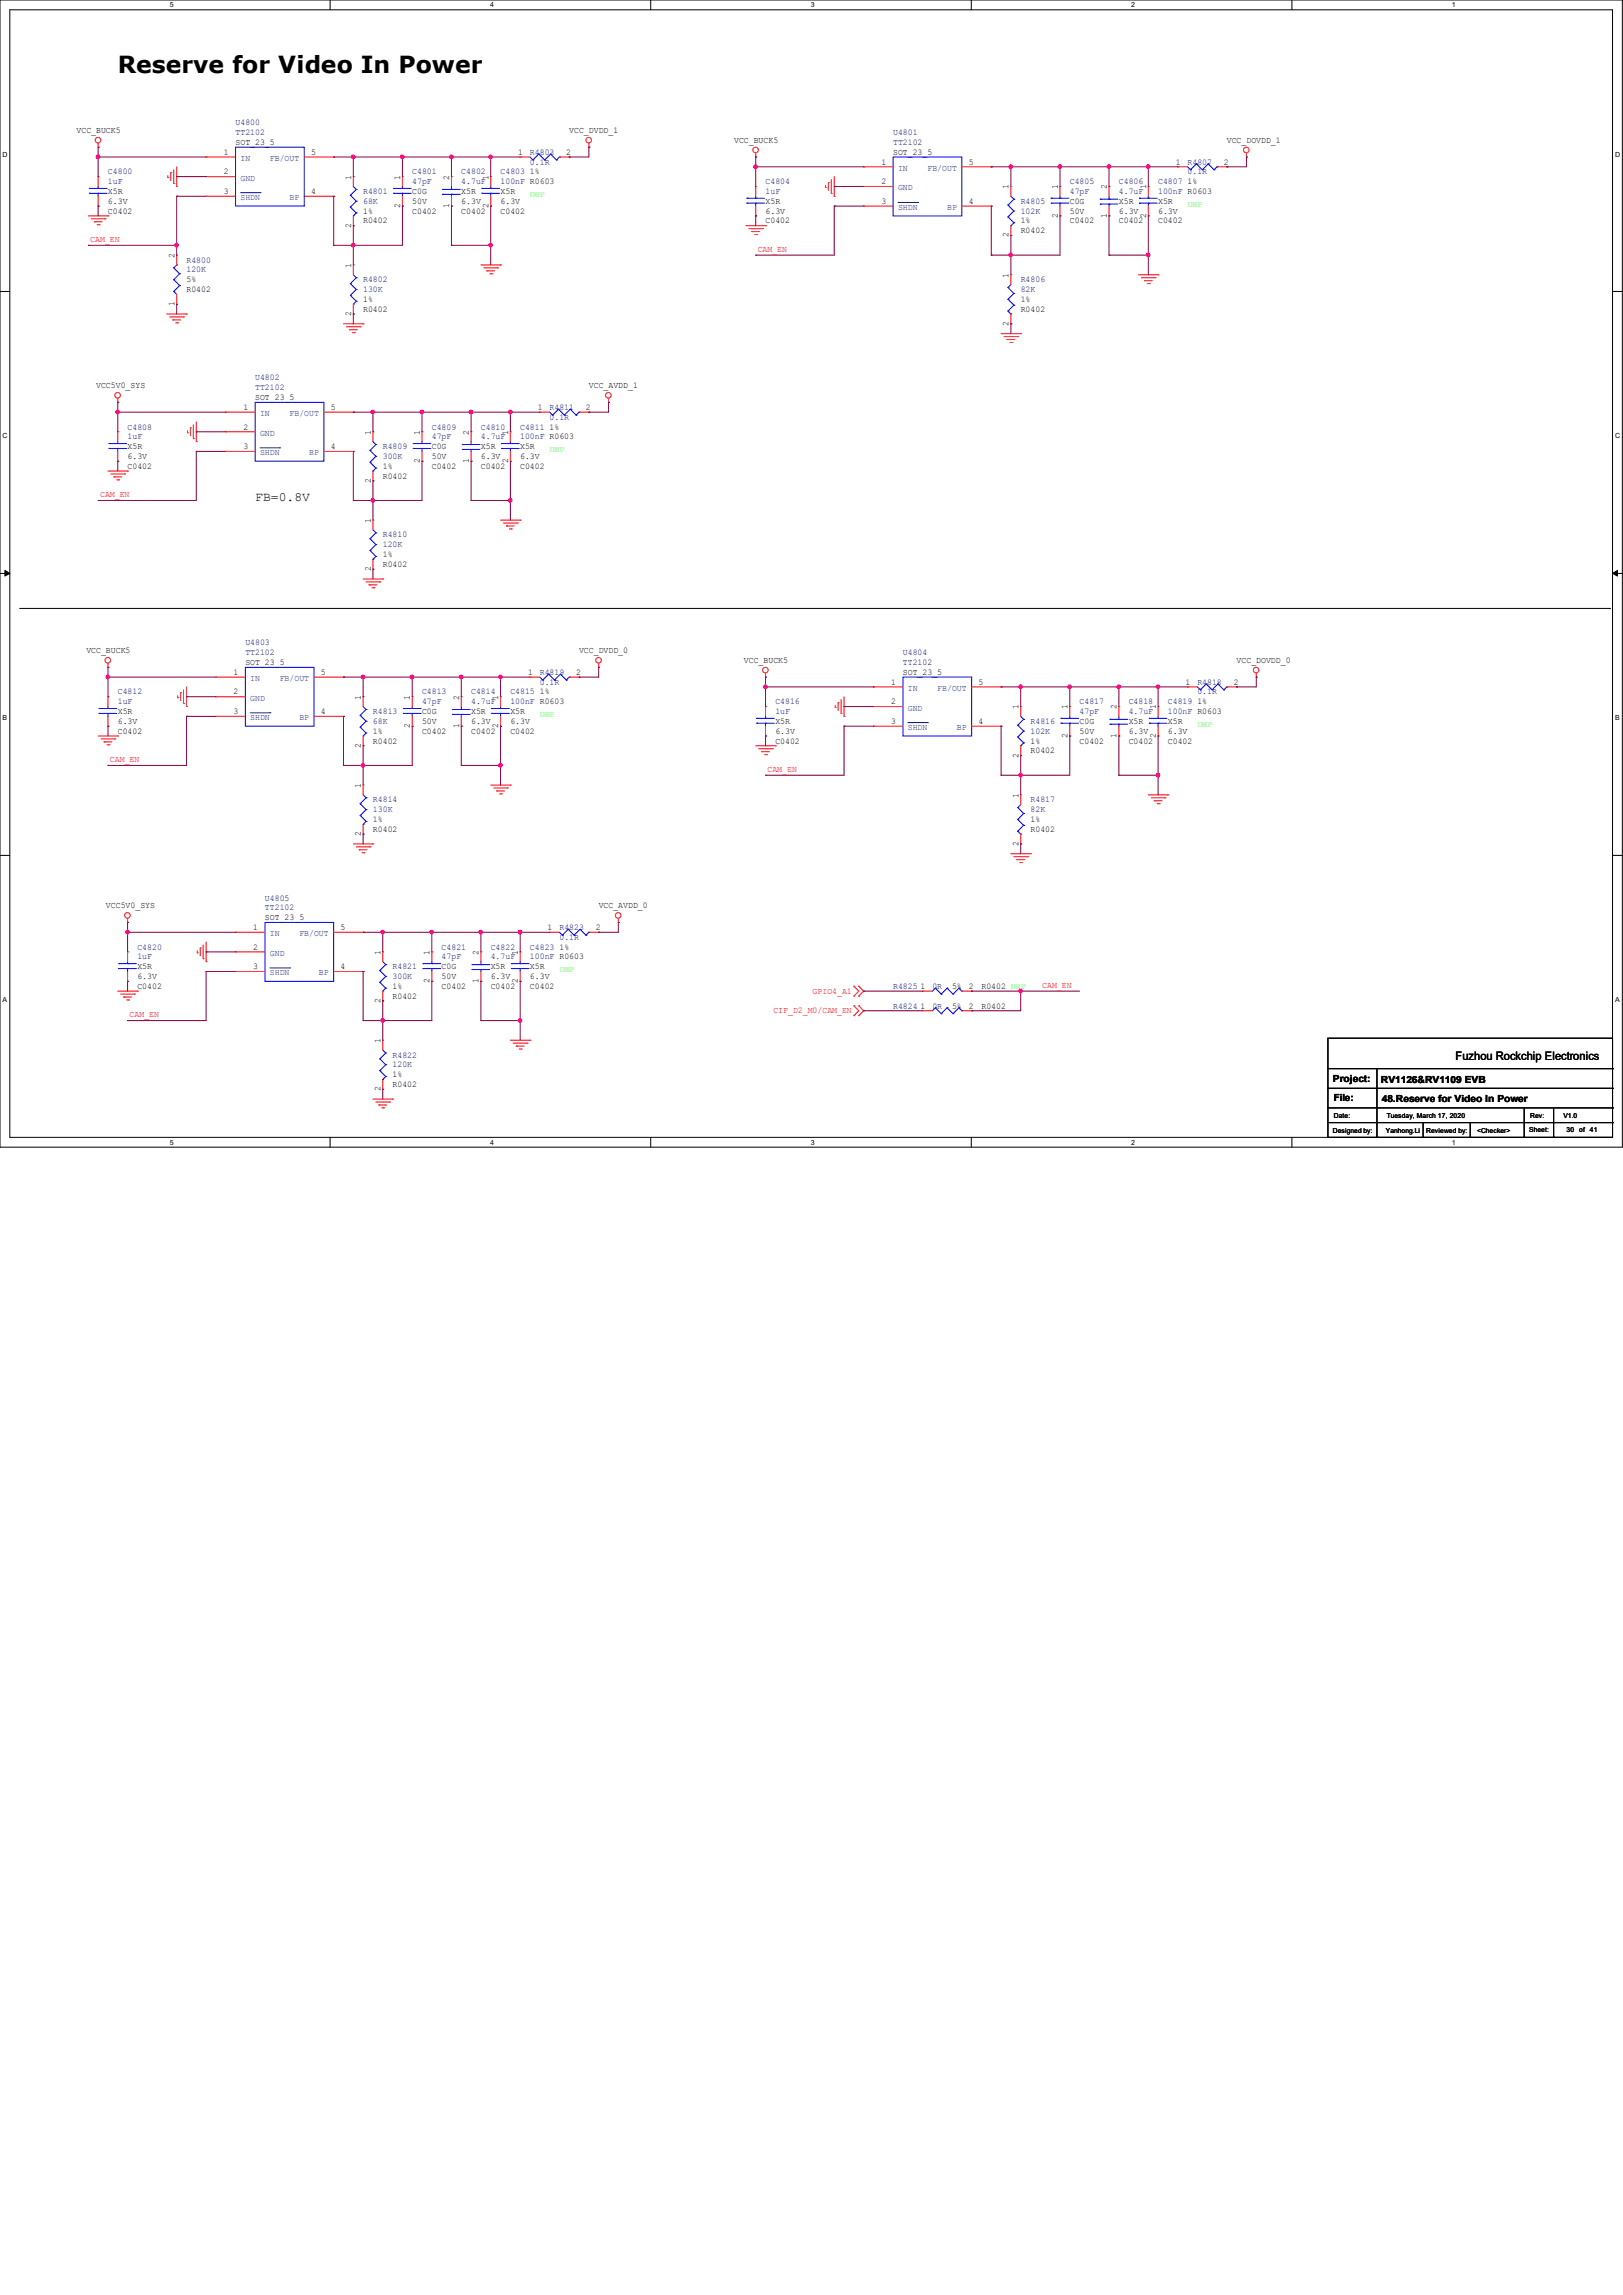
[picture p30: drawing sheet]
<svg xmlns="http://www.w3.org/2000/svg" width="210mm" height="297mm" viewBox="0 0 210 297" stroke-linecap="round" stroke-linejoin="round" font-family="sans-serif">
<defs><g id="words">
<text font-size="3" x="15.2" y="9.4">Reserve for Video In Power</text>
<text font-size="1.7" x="33" y="64.8">FB=0.8V</text>
<text font-size="1.5" x="188.3" y="137.2">Fuzhou Rockchip Electronics</text>
<g font-size="1.3">
<text x="172.5" y="140">Project:</text>
<text x="172.6" y="142.5">File:</text>
<text x="178.7" y="140.1">RV1126&amp;RV1109 EVB</text>
<text x="178.8" y="142.7">48.Reserve for Video In Power</text>
</g>
<g font-size="1.1">
<text x="9.9" y="17.2">VCC_BUCK5</text>
<text x="73.7" y="17.2">VCC_DVDD_1</text>
<text x="29" y="20">1</text>
<text x="29" y="22.6">2</text>
<text x="30.5" y="18.8">SOT_23_5</text>
<text x="40.3" y="20">5</text>
<text x="45.4" y="23.2" transform="rotate(-90 45.4 23.2)">1</text>
<text x="51.8" y="23.2" transform="rotate(-90 51.8 23.2)">1</text>
<text x="58.1" y="23.2" transform="rotate(-90 58.1 23.2)">2</text>
<text x="63.2" y="23.2" transform="rotate(-90 63.2 23.2)">1</text>
<text x="67.1" y="20">1</text>
<text x="68.6" y="22.6">1%</text>
<text x="73.3" y="20">2</text>
<text x="95" y="18.5">VCC_BUCK5</text>
<text x="114" y="21.3">1</text>
<text x="114" y="23.8">2</text>
<text x="115.6" y="20">SOT_23_5</text>
<text x="125.3" y="21.3">5</text>
<text x="152.1" y="21.3">1</text>
<text x="153.7" y="23.8">1%</text>
<text x="158.4" y="21.3">2</text>
<text x="158.7" y="18.5">VCC_DOVDD_1</text>
<text x="14" y="27.6">C0402</text>
<text x="14" y="26.4">6.3V</text>
<text x="14" y="25.1">X5R</text>
<text x="29" y="25.1">3</text>
<text x="40.3" y="25.1">4</text>
<text x="45.4" y="29.5" transform="rotate(-90 45.4 29.5)">2</text>
<text x="47" y="28.9">R0402</text>
<text x="47" y="27.6">1%</text>
<text x="51.8" y="26.9" transform="rotate(-90 51.8 26.9)">2</text>
<text x="53.3" y="27.6">C0402</text>
<text x="53.3" y="25.1">C0G</text>
<text x="53.3" y="26.4">50V</text>
<text x="58.1" y="26.9" transform="rotate(-90 58.1 26.9)">1</text>
<text x="59.7" y="27.6">C0402</text>
<text x="59.7" y="25.1">X5R</text>
<text x="59.7" y="26.4">6.3V</text>
<text x="63.2" y="26.9" transform="rotate(-90 63.2 26.9)">2</text>
<text x="64.8" y="27.6">C0402</text>
<text x="64.8" y="25.1">X5R</text>
<text x="64.8" y="26.4">6.3V</text>
<text x="99.1" y="28.9">C0402</text>
<text x="99.1" y="27.6">6.3V</text>
<text x="99.1" y="26.4">X5R</text>
<text x="114" y="26.4">3</text>
<text x="125.3" y="26.4">4</text>
<text x="130.5" y="24.5" transform="rotate(-90 130.5 24.5)">1</text>
<text x="132.1" y="28.9">1%</text>
<text x="136.9" y="28.2" transform="rotate(-90 136.9 28.2)">2</text>
<text x="136.9" y="24.5" transform="rotate(-90 136.9 24.5)">1</text>
<text x="138.4" y="28.9">C0402</text>
<text x="138.4" y="26.4">C0G</text>
<text x="138.4" y="27.6">50V</text>
<text x="143.2" y="28.2" transform="rotate(-90 143.2 28.2)">1</text>
<text x="143.2" y="24.5" transform="rotate(-90 143.2 24.5)">2</text>
<text x="144.8" y="28.9">C0402</text>
<text x="144.8" y="26.4">X5R</text>
<text x="144.8" y="27.6">6.3V</text>
<text x="148.3" y="28.2" transform="rotate(-90 148.3 28.2)">2</text>
<text x="148.3" y="24.5" transform="rotate(-90 148.3 24.5)">1</text>
<text x="149.9" y="28.9">C0402</text>
<text x="149.9" y="26.4">X5R</text>
<text x="149.9" y="27.6">6.3V</text>
<text x="22.6" y="33.4" transform="rotate(-90 22.6 33.4)">2</text>
<text x="45.4" y="34.7" transform="rotate(-90 45.4 34.7)">1</text>
<text x="130.5" y="35.9" transform="rotate(-90 130.5 35.9)">1</text>
<text x="130.5" y="30.7" transform="rotate(-90 130.5 30.7)">2</text>
<text x="132.1" y="30.2">R0402</text>
<text x="22.6" y="39.6" transform="rotate(-90 22.6 39.6)">1</text>
<text x="24.1" y="37.8">R0402</text>
<text x="24.1" y="36.5">5%</text>
<text x="45.4" y="40.9" transform="rotate(-90 45.4 40.9)">2</text>
<text x="47" y="40.3">R0402</text>
<text x="47" y="39.1">1%</text>
<text x="132.1" y="40.3">R0402</text>
<text x="132.1" y="39.1">1%</text>
<text x="130.5" y="42.2" transform="rotate(-90 130.5 42.2)">2</text>
<text x="12.4" y="50.3">VCC5V0_SYS</text>
<text x="31.5" y="53">1</text>
<text x="33" y="51.8">SOT_23_5</text>
<text x="42.8" y="53">5</text>
<text x="69.6" y="53">1</text>
<text x="75.8" y="53">2</text>
<text x="76.2" y="50.3">VCC_AVDD_1</text>
<text x="16.5" y="59.4">6.3V</text>
<text x="16.5" y="58.1">X5R</text>
<text x="31.5" y="55.6">2</text>
<text x="31.5" y="58.1">3</text>
<text x="42.8" y="58.1">4</text>
<text x="48" y="56.3" transform="rotate(-90 48 56.3)">1</text>
<text x="54.3" y="59.9" transform="rotate(-90 54.3 59.9)">2</text>
<text x="54.3" y="56.3" transform="rotate(-90 54.3 56.3)">1</text>
<text x="55.9" y="58.1">C0G</text>
<text x="55.9" y="59.4">50V</text>
<text x="60.7" y="59.9" transform="rotate(-90 60.7 59.9)">1</text>
<text x="60.7" y="56.3" transform="rotate(-90 60.7 56.3)">2</text>
<text x="62.2" y="58.1">X5R</text>
<text x="62.2" y="59.4">6.3V</text>
<text x="65.7" y="59.9" transform="rotate(-90 65.7 59.9)">2</text>
<text x="65.7" y="56.3" transform="rotate(-90 65.7 56.3)">1</text>
<text x="67.3" y="58.1">X5R</text>
<text x="67.3" y="59.4">6.3V</text>
<text x="71.1" y="55.6">1%</text>
<text x="16.5" y="60.7">C0402</text>
<text x="48" y="62.5" transform="rotate(-90 48 62.5)">2</text>
<text x="49.5" y="61.9">R0402</text>
<text x="49.5" y="60.7">1%</text>
<text x="55.9" y="60.7">C0402</text>
<text x="62.2" y="60.7">C0402</text>
<text x="67.3" y="60.7">C0402</text>
<text x="48" y="67.7" transform="rotate(-90 48 67.7)">1</text>
<text x="48" y="73.9" transform="rotate(-90 48 73.9)">2</text>
<text x="49.5" y="73.4">R0402</text>
<text x="49.5" y="72.1">1%</text>
<text x="11.2" y="84.5">VCC_BUCK5</text>
<text x="30.2" y="87.3">1</text>
<text x="30.2" y="89.9">2</text>
<text x="31.7" y="86.1">SOT_23_5</text>
<text x="41.5" y="87.3">5</text>
<text x="68.3" y="87.3">1</text>
<text x="69.8" y="89.9">1%</text>
<text x="74.5" y="87.3">2</text>
<text x="74.9" y="84.5">VCC_DVDD_0</text>
<text x="96.3" y="85.8">VCC_BUCK5</text>
<text x="115.3" y="88.6">1</text>
<text x="116.8" y="87.3">SOT_23_5</text>
<text x="126.6" y="88.6">5</text>
<text x="153.4" y="88.6">1</text>
<text x="159.6" y="88.6">2</text>
<text x="160" y="85.8">VCC_DOVDD_0</text>
<text x="15.2" y="95">C0402</text>
<text x="15.2" y="93.7">6.3V</text>
<text x="15.2" y="92.4">X5R</text>
<text x="30.2" y="92.4">3</text>
<text x="41.5" y="92.4">4</text>
<text x="46.7" y="90.6" transform="rotate(-90 46.7 90.6)">1</text>
<text x="48.3" y="95">1%</text>
<text x="53" y="94.2" transform="rotate(-90 53 94.2)">2</text>
<text x="53" y="90.6" transform="rotate(-90 53 90.6)">1</text>
<text x="54.6" y="95">C0402</text>
<text x="54.6" y="92.4">C0G</text>
<text x="54.6" y="93.7">50V</text>
<text x="59.4" y="94.2" transform="rotate(-90 59.4 94.2)">1</text>
<text x="59.4" y="90.6" transform="rotate(-90 59.4 90.6)">2</text>
<text x="61" y="95">C0402</text>
<text x="61" y="92.4">X5R</text>
<text x="61" y="93.7">6.3V</text>
<text x="64.5" y="94.2" transform="rotate(-90 64.5 94.2)">2</text>
<text x="64.5" y="90.6" transform="rotate(-90 64.5 90.6)">1</text>
<text x="66" y="95">C0402</text>
<text x="66" y="92.4">X5R</text>
<text x="66" y="93.7">6.3V</text>
<text x="100.3" y="95">6.3V</text>
<text x="100.3" y="93.7">X5R</text>
<text x="115.3" y="91.1">2</text>
<text x="115.3" y="93.7">3</text>
<text x="126.6" y="93.7">4</text>
<text x="131.8" y="91.8" transform="rotate(-90 131.8 91.8)">1</text>
<text x="138.1" y="95.5" transform="rotate(-90 138.1 95.5)">2</text>
<text x="138.1" y="91.8" transform="rotate(-90 138.1 91.8)">1</text>
<text x="139.7" y="93.7">C0G</text>
<text x="139.7" y="95">50V</text>
<text x="144.5" y="95.5" transform="rotate(-90 144.5 95.5)">1</text>
<text x="144.5" y="91.8" transform="rotate(-90 144.5 91.8)">2</text>
<text x="146" y="93.7">X5R</text>
<text x="146" y="95">6.3V</text>
<text x="149.6" y="95.5" transform="rotate(-90 149.6 95.5)">2</text>
<text x="149.6" y="91.8" transform="rotate(-90 149.6 91.8)">1</text>
<text x="151.1" y="93.7">X5R</text>
<text x="151.1" y="95">6.3V</text>
<text x="154.9" y="91.1">1%</text>
<text x="46.7" y="102" transform="rotate(-90 46.7 102)">1</text>
<text x="46.7" y="96.8" transform="rotate(-90 46.7 96.8)">2</text>
<text x="48.3" y="96.2">R0402</text>
<text x="100.3" y="96.2">C0402</text>
<text x="131.8" y="98" transform="rotate(-90 131.8 98)">2</text>
<text x="133.3" y="97.5">R0402</text>
<text x="133.3" y="96.2">1%</text>
<text x="139.7" y="96.2">C0402</text>
<text x="146" y="96.2">C0402</text>
<text x="151.1" y="96.2">C0402</text>
<text x="48.3" y="107.7">R0402</text>
<text x="48.3" y="106.4">1%</text>
<text x="131.8" y="103.3" transform="rotate(-90 131.8 103.3)">1</text>
<text x="133.3" y="107.7">R0402</text>
<text x="133.3" y="106.4">1%</text>
<text x="46.7" y="108.2" transform="rotate(-90 46.7 108.2)">2</text>
<text x="131.8" y="109.5" transform="rotate(-90 131.8 109.5)">2</text>
<text x="13.7" y="117.6">VCC5V0_SYS</text>
<text x="34.3" y="119.1">SOT_23_5</text>
<text x="77.5" y="117.6">VCC_AVDD_0</text>
<text x="17.8" y="125.4">X5R</text>
<text x="32.8" y="120.4">1</text>
<text x="32.8" y="122.9">2</text>
<text x="32.8" y="125.4">3</text>
<text x="44.1" y="125.4">4</text>
<text x="44.1" y="120.4">5</text>
<text x="49.2" y="123.6" transform="rotate(-90 49.2 123.6)">1</text>
<text x="55.6" y="123.6" transform="rotate(-90 55.6 123.6)">1</text>
<text x="57.1" y="125.4">C0G</text>
<text x="61.9" y="123.6" transform="rotate(-90 61.9 123.6)">2</text>
<text x="63.5" y="125.4">X5R</text>
<text x="67" y="123.6" transform="rotate(-90 67 123.6)">1</text>
<text x="68.6" y="125.4">X5R</text>
<text x="70.9" y="120.4">1</text>
<text x="72.4" y="122.9">1%</text>
<text x="77.1" y="120.4">2</text>
<text x="17.8" y="128">C0402</text>
<text x="17.8" y="126.7">6.3V</text>
<text x="49.2" y="129.8" transform="rotate(-90 49.2 129.8)">2</text>
<text x="50.8" y="129.2">R0402</text>
<text x="50.8" y="128">1%</text>
<text x="55.6" y="127.3" transform="rotate(-90 55.6 127.3)">2</text>
<text x="57.1" y="128">C0402</text>
<text x="57.1" y="126.7">50V</text>
<text x="61.9" y="127.3" transform="rotate(-90 61.9 127.3)">1</text>
<text x="63.5" y="128">C0402</text>
<text x="63.5" y="126.7">6.3V</text>
<text x="67" y="127.3" transform="rotate(-90 67 127.3)">2</text>
<text x="68.6" y="128">C0402</text>
<text x="68.6" y="126.7">6.3V</text>
<text x="119.1" y="130.5">1</text>
<text x="119.1" y="128">1</text>
<text x="123.2" y="130.5">5%</text>
<text x="123.2" y="128">5%</text>
<text x="125.3" y="130.5">2</text>
<text x="125.3" y="128">2</text>
<text x="127" y="130.5">R0402</text>
<text x="127" y="128">R0402 DNP</text>
<text x="49.2" y="135" transform="rotate(-90 49.2 135)">1</text>
<text x="49.2" y="141.2" transform="rotate(-90 49.2 141.2)">2</text>
<text x="50.8" y="140.7">R0402</text>
<text x="50.8" y="139.4">1%</text>
</g>
<g font-size="1.1" fill="#000080">
<text x="30.5" y="16.2">U4800</text>
<text x="30.5" y="17.5">TT2102</text>
<text x="115.6" y="17.5">U4801</text>
<text x="14" y="22.6">C4800</text>
<text x="14" y="23.8">1uF</text>
<text x="53.3" y="22.6">C4801</text>
<text x="53.3" y="23.8">47pF</text>
<text x="59.7" y="22.6">C4802</text>
<text x="59.7" y="23.8">4.7uF</text>
<text x="64.8" y="22.6">C4803</text>
<text x="64.8" y="23.8">100nF R0603</text>
<text x="68.6" y="20">R4803</text>
<text x="68.6" y="21.3">0.1R</text>
<text x="99.1" y="23.8">C4804</text>
<text x="115.6" y="18.8">TT2102</text>
<text x="138.4" y="23.8">C4805</text>
<text x="144.8" y="23.8">C4806</text>
<text x="149.9" y="23.8">C4807</text>
<text x="153.7" y="21.3">R4807</text>
<text x="153.7" y="22.6">0.1R</text>
<text x="47" y="25.1">R4801</text>
<text x="47" y="26.4">68K</text>
<text x="99.1" y="25.1">1uF</text>
<text x="132.1" y="26.4">R4805</text>
<text x="132.1" y="27.6">102K</text>
<text x="138.4" y="25.1">47pF</text>
<text x="144.8" y="25.1">4.7uF</text>
<text x="149.9" y="25.1">100nF R0603</text>
<text x="24.1" y="34">R4800</text>
<text x="24.1" y="35.3">120K</text>
<text x="47" y="36.5">R4802</text>
<text x="47" y="37.8">130K</text>
<text x="132.1" y="36.5">R4806</text>
<text x="132.1" y="37.8">82K</text>
<text x="33" y="49.2">U4802</text>
<text x="33" y="50.5">TT2102</text>
<text x="71.1" y="53">R4811</text>
<text x="16.5" y="55.6">C4808</text>
<text x="16.5" y="56.9">1uF</text>
<text x="49.5" y="58.1">R4809</text>
<text x="49.5" y="59.4">300K</text>
<text x="55.9" y="55.6">C4809</text>
<text x="55.9" y="56.9">47pF</text>
<text x="62.2" y="55.6">C4810</text>
<text x="62.2" y="56.9">4.7uF</text>
<text x="67.3" y="55.6">C4811</text>
<text x="67.3" y="56.9">100nF R0603</text>
<text x="71.1" y="54.3">0.1R</text>
<text x="49.5" y="69.6">R4810</text>
<text x="49.5" y="70.8">120K</text>
<text x="31.7" y="83.5">U4803</text>
<text x="15.2" y="89.9">C4812</text>
<text x="31.7" y="84.8">TT2102</text>
<text x="54.6" y="89.9">C4813</text>
<text x="61" y="89.9">C4814</text>
<text x="66" y="89.9">C4815</text>
<text x="69.8" y="87.3">R4819</text>
<text x="69.8" y="88.6">0.1R</text>
<text x="116.8" y="84.8">U4804</text>
<text x="116.8" y="86.1">TT2102</text>
<text x="154.9" y="88.6">R4818</text>
<text x="154.9" y="89.9">0.1R</text>
<text x="15.2" y="91.1">1uF</text>
<text x="48.3" y="92.4">R4813</text>
<text x="48.3" y="93.7">68K</text>
<text x="54.6" y="91.1">47pF</text>
<text x="61" y="91.1">4.7uF</text>
<text x="66" y="91.1">100nF R0603</text>
<text x="100.3" y="91.1">C4816</text>
<text x="100.3" y="92.4">1uF</text>
<text x="133.3" y="93.7">R4816</text>
<text x="133.3" y="95">102K</text>
<text x="139.7" y="91.1">C4817</text>
<text x="139.7" y="92.4">47pF</text>
<text x="146" y="91.1">C4818</text>
<text x="146" y="92.4">4.7uF</text>
<text x="151.1" y="91.1">C4819</text>
<text x="151.1" y="92.4">100nF R0603</text>
<text x="48.3" y="103.8">R4814</text>
<text x="48.3" y="105.1">130K</text>
<text x="133.3" y="103.8">R4817</text>
<text x="133.3" y="105.1">82K</text>
<text x="34.3" y="116.5">U4805</text>
<text x="34.3" y="117.8">TT2102</text>
<text x="17.8" y="122.9">C4820</text>
<text x="17.8" y="124.2">1uF</text>
<text x="50.8" y="125.4">R4821</text>
<text x="57.1" y="122.9">C4821</text>
<text x="57.1" y="124.2">47pF</text>
<text x="63.5" y="122.9">C4822</text>
<text x="63.5" y="124.2">4.7uF</text>
<text x="68.6" y="122.9">C4823</text>
<text x="68.6" y="124.2">100nF R0603</text>
<text x="72.4" y="120.4">R4823</text>
<text x="72.4" y="121.6">0.1R</text>
<text x="50.8" y="126.7">300K</text>
<text x="115.6" y="130.5">R4824</text>
<text x="115.6" y="128">R4825</text>
<text x="120.6" y="130.5">0R</text>
<text x="120.6" y="128">0R</text>
<text x="50.8" y="136.9">R4822</text>
<text x="50.8" y="138.1">120K</text>
</g>
<g font-size="1.1" fill="#004080">
<text x="31.1" y="20.8">IN</text>
<text x="31.1" y="23.4">GND</text>
<text x="34.9" y="20.8">FB/OUT</text>
<text x="116.2" y="22.1">IN</text>
<text x="120" y="22.1">FB/OUT</text>
<text x="31.1" y="25.9">SHDN</text>
<text x="37.5" y="25.9">BP</text>
<text x="116.2" y="24.6">GND</text>
<text x="116.2" y="27.2">SHDN</text>
<text x="122.6" y="27.2">BP</text>
<text x="33.7" y="53.8">IN</text>
<text x="37.5" y="53.8">FB/OUT</text>
<text x="33.7" y="56.4">GND</text>
<text x="33.7" y="58.9">SHDN</text>
<text x="40" y="58.9">BP</text>
<text x="32.4" y="88.1">IN</text>
<text x="36.2" y="88.1">FB/OUT</text>
<text x="117.5" y="89.4">IN</text>
<text x="121.3" y="89.4">FB/OUT</text>
<text x="32.4" y="90.7">GND</text>
<text x="32.4" y="93.2">SHDN</text>
<text x="38.7" y="93.2">BP</text>
<text x="117.5" y="92">GND</text>
<text x="117.5" y="94.5">SHDN</text>
<text x="123.8" y="94.5">BP</text>
<text x="34.9" y="121.2">IN</text>
<text x="34.9" y="123.7">GND</text>
<text x="38.7" y="121.2">FB/OUT</text>
<text x="34.9" y="126.2">SHDN</text>
<text x="41.3" y="126.2">BP</text>
</g>
<g font-size="1.1" fill="#0f0">
<text x="68.6" y="25.5">DNP</text>
<text x="153.7" y="26.8">DNP</text>
<text x="71.1" y="58.5">DNP</text>
<text x="69.8" y="92.8">DNP</text>
<text x="154.9" y="94.1">DNP</text>
<text x="72.4" y="125.8">DNP</text>
</g>
<g font-size="1.1" fill="#f00">
<text x="11.7" y="31.3">CAM_EN</text>
<text x="98" y="32.6">CAM_EN</text>
<text x="13" y="64.3">CAM_EN</text>
<text x="14.2" y="98.6">CAM_EN</text>
<text x="99.3" y="99.9">CAM_EN</text>
<text x="16.8" y="131.6">CAM_EN</text>
<text x="100.1" y="131.2">CIF_D2_M0/CAM_EN</text>
<text x="105.2" y="128.6">GPIO4_A1</text>
<text x="134.9" y="127.8">CAM_EN</text>
</g>
<g font-size=".9">
<text x="22" y=".9">5</text>
<text x="63.4" y=".9">4</text>
<text x="104.9" y=".9">3</text>
<text x="146.4" y=".9">2</text>
<text x="187.9" y=".9">1</text>
<text x=".3" y="20.3">D</text>
<text x="209" y="20.3">D</text>
<text x=".3" y="56.7">C</text>
<text x="209" y="56.7">C</text>
<text x=".3" y="93.2">B</text>
<text x="209" y="93.2">B</text>
<text x=".3" y="129.7">A</text>
<text x="209" y="129.7">A</text>
<text x="22" y="148.1">5</text>
<text x="63.4" y="148.1">4</text>
<text x="104.9" y="148.1">3</text>
<text x="146.4" y="148.1">2</text>
<text x="172.5" y="146.6">Designed by:</text>
<text x="172.6" y="144.7">Date:</text>
<text x="179.3" y="146.6">Yanhong.Li</text>
<text x="179.5" y="144.7">Tuesday, March 17, 2020</text>
<text x="184.5" y="146.6">Reviewed by:</text>
<text x="187.9" y="148.1">1</text>
<text x="191.1" y="146.6">&lt;Checker&gt;</text>
<text x="197.9" y="146.5">Sheet:</text>
<text x="198" y="144.7">Rev:</text>
<text x="202.3" y="144.7">V1.0</text>
<text x="202.7" y="146.5">30</text>
<text x="204.3" y="146.5">of 41</text>
</g>
</g></defs>
<path d="M0 0h209.9v148.5h-209.9zM1.3 1.3h207.4v145.9h-207.4z" fill="none" stroke="#000" stroke-width=".13"/>
<g fill="#fff">
<path d="M22 .1h.5v1h-.5z"/>
<path d="M22 147.3h.5v1h-.5z"/>
</g>
<path d="M42.7 0v1.3M42.7 147.2v1.3" fill="none" stroke="#000" stroke-width=".13"/>
<g fill="#fff">
<path d="M63.4 .1h.5v1h-.5z"/>
<path d="M63.4 147.3h.5v1h-.5z"/>
</g>
<path d="M84.2 0v1.3M84.2 147.2v1.3" fill="none" stroke="#000" stroke-width=".13"/>
<g fill="#fff">
<path d="M104.9 .1h.5v1h-.5z"/>
<path d="M104.9 147.3h.5v1h-.5z"/>
</g>
<path d="M125.7 0v1.3M125.7 147.2v1.3" fill="none" stroke="#000" stroke-width=".13"/>
<g fill="#fff">
<path d="M146.4 .1h.5v1h-.5z"/>
<path d="M146.4 147.3h.5v1h-.5z"/>
</g>
<path d="M167.2 0v1.3M167.2 147.2v1.3" fill="none" stroke="#000" stroke-width=".13"/>
<g fill="#fff">
<path d="M187.9 .1h.5v1h-.5z"/>
<path d="M187.9 147.3h.5v1h-.5z"/>
<path d="M.3 19.5h.7v1h-.7z"/>
<path d="M209 19.5h.6v1h-.6z"/>
<path d="M.3 55.9h.7v1h-.7z"/>
<path d="M209 55.9h.6v1h-.6z"/>
</g>
<path d="M0 37.7h1.3M208.7 37.7h1.2" fill="none" stroke="#000" stroke-width=".13"/>
<g fill="#fff">
<path d="M.3 92.4h.6v1h-.6z"/>
<path d="M209 92.4h.6v1h-.6z"/>
</g>
<path d="M0 74.2h1.3M208.7 74.2h1.2" fill="none" stroke="#000" stroke-width=".13"/>
<path d="M.6 73.8l.7 .4-.7 .3zM208.7 74.2l.6-.4v.7z" fill="#000" stroke="#000" stroke-width=".13"/>
<g fill="#fff">
<path d="M.3 128.9h.6v1h-.6z"/>
<path d="M209 128.9h.5v1h-.5z"/>
</g>
<g fill="none" stroke="#000" stroke-width=".13">
<path d="M2.5 78.7h205.8M208.3 78.7h.1M0 110.7h1.3M208.7 110.7h1.2M171.8 134.4h36.9v12.8h-36.9zM171.8 138.3h36.9M178.2 138.3v8.9M208.7 138.3h.1M171.8 140.8h36.9M171.8 143.4h36.9M171.8 145.3h36.9M178.2 147.2h.1"/>
<path d="M184.1 147.2h.1M184.1 145.3v1.9M190.2 147.2h.1M190.2 145.3v1.9M197.2 147.2h.1M197.2 143.4v3.8M201 147.2h.1M201 143.4v3.8M208.7 140.8h.1M208.7 143.4h.1M208.7 145.3h.1"/>
</g>
<g fill="none" stroke="#f00" stroke-width=".13">
<path d="M12.7 19h.1M12.7 18.5v.5M76.2 19h.1M76.2 18.5v.5M97.8 19.8v.5M161.3 19.8v.5M11.4 27.9h2.6M11.8 28.3h1.8M12.2 28.7h.1M12.2 28.7h1M12.6 29.1h.2M12.7 22.9h.1"/>
<path d="M12.7 26.7h.1M12.7 22.9v1.2M12.7 25.4v1.3M12.8 29.1h.1M13.6 28.3h.1M14 27.9h.1M21.7 23h.1M21.7 22.7v.3M22.1 22.4h.1M22.1 22.4v1M22.5 23.7h.1M22.5 22v1.7"/>
<path d="M22.9 24.1h.1M22.9 39.4h.1M22.9 33h.1M22.9 21.6v2.5M22.9 33v1.3M22.9 38.1v1.3M26.7 20.3h.1M26.7 22.9h.1M26.7 25.4h.1M26.7 20.3h3.8M26.7 22.9h3.8M26.7 25.4h3.8"/>
<path d="M39.4 20.3h3.8M39.4 25.4h3.8M43.2 25.4h.1M43.2 20.3h.1M45.7 34.3h.1M45.7 22.9h.1M45.7 29.2h.1M45.7 22.9v1.2M45.7 27.9v1.3M45.7 34.3v1.3M45.7 39.4v1.2M52.1 22.9h.1"/>
<path d="M52.1 26.7h.1M52.1 22.9v1.2M52.1 25.4v1.3M58.4 26.7h.1M58.4 22.9h.1M58.4 22.9v1.2M58.4 25.4v1.3M62.2 34.3h2.6M62.6 34.7h1.8M63 35.1h.1M63 35.1h1M63.4 35.4h.2"/>
<path d="M63.5 22.9h.1M63.5 26.7h.1M63.5 22.9v1.2M63.5 25.4v1.3M63.6 35.4h.1M64.4 34.7h.1M64.8 34.3h.1M67.3 20.3h.1M67.3 20.3h1.3M72.4 20.3h1.3M73.7 20.3h.1M96.5 29.2h2.6"/>
<path d="M96.9 29.6h1.8M97.3 30h.1M97.3 30h1M97.7 30.4h.2M97.8 20.3h.1M97.8 24.1h.1M97.8 27.9h.1M97.8 24.1v1.3M97.8 26.7v1.2M97.9 30.4h.1M98.7 29.6h.1M99.1 29.2h.1"/>
<path d="M106.8 24.3h.1M106.8 24v.3M107.2 23.6h.1M107.2 23.6v1M107.6 25h.1M107.6 23.2v1.8M107.9 25.4h.1M107.9 22.9v2.5M111.8 21.6h.1M111.8 24.1h.1M111.8 26.7h.1M111.8 21.6h3.8"/>
<path d="M111.8 24.1h3.8M111.8 26.7h3.8M124.5 21.6h3.8M124.5 26.7h3.8M128.3 26.7h.1M128.3 21.6h.1M130.8 35.6h.1M130.8 24.1h.1M130.8 30.5h.1M130.8 24.1v1.3M130.8 29.2v1.3M130.8 35.6v1.2"/>
<path d="M137.2 24.1h.1M137.2 27.9h.1M137.2 24.1v1.3M137.2 26.7v1.2M143.5 27.9h.1M143.5 24.1h.1M143.5 24.1v1.3M143.5 26.7v1.2M147.3 35.6h2.6M147.7 35.9h1.8M148.1 36.3h.1M148.1 36.3h1"/>
<path d="M148.5 36.7h.2M148.6 24.1h.1M148.6 27.9h.1M148.6 24.1v1.3M148.6 26.7v1.2M148.7 36.7h.1M149.5 35.9h.1M149.9 35.6h.1M152.4 21.6h.1M152.4 21.6h1.3M157.5 21.6h1.2M158.7 21.6h.1"/>
<path d="M161.3 20.3h.1M15.2 52.1h.1M15.2 55.9h.1M15.2 59.7h.1M15.2 51.6v.5M15.2 55.9v1.2M15.2 58.4v1.3M21.6 40.6h2.5M22 41h1.7M22.4 41.4h.1M22.4 41.4h1M22.7 41.8h.3"/>
<path d="M23 41.8h.1M23.7 41h.1M24.1 40.6h.1M24.3 56h.1M24.3 55.8v.2M24.6 55.4h.1M24.6 55.4v1M25 56.8h.1M25 55v1.8M25.4 57.1h.1M25.4 54.6v2.5M29.2 53.3h.1"/>
<path d="M29.2 55.9h.1M29.2 58.4h.1M29.2 53.3h3.8M29.2 55.9h3.8M29.2 58.4h3.8M41.9 53.3h3.8M41.9 58.4h3.8M44.4 41.9h2.6M44.8 42.3h1.8M45.2 42.7h.1M45.2 42.7h1M45.6 43.1h.2"/>
<path d="M45.7 58.4h.1M45.7 53.3h.1M45.7 40.6h.1M45.8 43.1h.1M46.6 42.3h.1M47 41.9h.1M48.3 55.9h.1M48.3 55.9v1.2M54.6 55.9h.1M54.6 59.7h.1M54.6 55.9v1.2M54.6 58.4v1.3"/>
<path d="M61 59.7h.1M61 55.9h.1M61 55.9v1.2M61 58.4v1.3M66 55.9h.1M66 59.7h.1M66 55.9v1.2M66 58.4v1.3M69.8 53.3h.1M69.8 53.3h1.3M74.9 53.3h1.3M76.2 53.3h.1"/>
<path d="M78.7 52.1h.1M78.7 51.6v.5M129.5 43.2h2.6M129.9 43.6h1.8M130.3 43.9h.1M130.3 43.9h1M130.7 44.3h.2M130.8 41.9h.1M130.8 40.6v1.3M130.9 44.3h.1M131.7 43.6h.1M132.1 43.2h.1"/>
<path d="M14 61h2.5M14.4 61.3h1.7M14.7 61.7h.1M14.7 61.7h1M15.1 62.1h.3M15.4 62.1h.1M16.1 61.3h.1M16.5 61h.1M47 74.9h2.5M47.4 75.3h1.7M47.8 75.7h.1M47.8 75.7h1"/>
<path d="M48.1 76.1h.3M48.3 62.2h.1M48.3 67.3h.1M48.3 73.7h.1M48.3 61v1.2M48.3 67.3v1.3M48.3 72.4v1.3M48.4 76.1h.1M49.1 75.3h.1M49.5 74.9h.1M64.8 67.3h2.5M65.2 67.7h1.7"/>
<path d="M65.5 68.1h.1M65.5 68.1h1M65.9 68.5h.3M66.2 68.5h.1M66.9 67.7h.1M67.3 67.3h.1M12.7 95.2h2.5M13.1 95.6h1.8M13.5 96h.1M13.5 96h1M13.8 96.4h.3M14 86.4h.1"/>
<path d="M14 90.2h.1M14 94h.1M14 85.9v.5M14 90.2v1.2M14 92.7v1.3M14.1 96.4h.1M14.9 95.6h.1M15.2 95.2h.1M23 90.3h.1M23 90v.3M23.4 89.7h.1M23.4 89.7v1"/>
<path d="M23.7 91.1h.1M23.7 89.3v1.8M24.1 91.4h.1M24.1 88.9v2.5M27.9 87.6h.1M27.9 90.2h.1M27.9 92.7h.1M27.9 87.6h3.8M27.9 90.2h3.8M27.9 92.7h3.8M40.6 87.6h3.8M40.6 92.7h3.8"/>
<path d="M44.4 92.7h.1M44.4 87.6h.1M47 90.2h.1M47 96.5h.1M47 90.2v1.2M47 95.2v1.3M53.3 90.2h.1M53.3 94h.1M53.3 90.2v1.2M53.3 92.7v1.3M59.7 94h.1M59.7 90.2h.1"/>
<path d="M59.7 90.2v1.2M59.7 92.7v1.3M64.8 90.2h.1M64.8 94h.1M64.8 90.2v1.2M64.8 92.7v1.3M68.6 87.6h.1M68.6 87.6h1.2M73.7 87.6h1.2M74.9 87.6h.1M77.5 86.4h.1M77.5 85.9v.5"/>
<path d="M97.8 96.5h2.5M98.2 96.9h1.7M98.6 97.3h.1M98.6 97.3h1M98.9 97.7h.3M99.1 87.6h.1M99.1 91.4h.1M99.1 95.2h.1M99.1 87.1v.5M99.1 91.4v1.3M99.1 94v1.2M99.2 97.7h.1"/>
<path d="M99.9 96.9h.1M100.3 96.5h.1M108.1 91.6h.1M108.1 91.3v.3M108.5 90.9h.1M108.5 90.9v1M108.8 92.3h.1M108.8 90.6v1.7M109.2 92.7h.1M109.2 90.2v2.5M113 88.9h.1M113 91.4h.1"/>
<path d="M113 94h.1M113 88.9h3.8M113 91.4h3.8M113 94h3.8M125.7 88.9h3.8M125.7 94h3.8M129.5 94h.1M129.5 88.9h.1M132.1 91.4h.1M132.1 97.8h.1M132.1 91.4v1.3M132.1 96.5v1.3"/>
<path d="M138.4 91.4h.1M138.4 95.2h.1M138.4 91.4v1.3M138.4 94v1.2M144.8 95.2h.1M144.8 91.4h.1M144.8 91.4v1.3M144.8 94v1.2M149.9 91.4h.1M149.9 95.2h.1M149.9 91.4v1.3M149.9 94v1.2"/>
<path d="M153.7 88.9h.1M153.7 88.9h1.2M158.7 88.9h1.3M160 88.9h.1M162.6 87.6h.1M162.6 87.1v.5M16.5 119.4h.1M16.5 118.9v.5M45.7 109.2h2.6M46.1 109.6h1.8M46.5 110h.1M46.5 110h1"/>
<path d="M46.9 110.4h.2M47 101.6h.1M47 107.9h.1M47 101.6v1.3M47 106.7v1.2M47.1 110.4h.1M47.9 109.6h.1M48.3 109.2h.1M63.5 101.6h2.5M63.9 102h1.8M64.3 102.4h.1M64.3 102.4h1"/>
<path d="M64.6 102.7h.3M64.9 102.7h.1M65.7 102h.1M66 101.6h.1M80 119.4h.1M80 118.9v.5M130.8 110.5h2.5M131.2 110.9h1.8M131.6 111.3h.1M131.6 111.3h1M132 111.6h.2M132.1 102.9h.1"/>
<path d="M132.1 109.2h.1M132.1 102.9v1.2M132.1 107.9v1.3M132.2 111.6h.1M133 110.9h.1M133.3 110.5h.1M148.6 102.9h2.5M149 103.3h1.7M149.4 103.6h.1M149.4 103.6h1M149.7 104h.3M150 104h.1"/>
<path d="M150.7 103.3h.1M151.1 102.9h.1M15.2 128.3h2.6M15.6 128.7h1.8M16 129h.1M16 129h1M16.4 129.4h.2M16.5 123.2h.1M16.5 127h.1M16.5 123.2v1.3M16.5 125.7v1.3M16.6 129.4h.1"/>
<path d="M17.4 128.7h.1M17.8 128.3h.1M25.5 123.3h.1M25.5 123.1v.2M25.9 122.7h.1M25.9 122.7v1M26.3 124.1h.1M26.3 122.3v1.8M26.7 124.5h.1M26.7 121.9v2.6M30.5 120.6h.1M30.5 123.2h.1"/>
<path d="M30.5 125.7h.1M30.5 120.6h3.8M30.5 123.2h3.8M30.5 125.7h3.8M43.2 120.6h3.8M43.2 125.7h3.8M47 125.7h.1M47 120.6h.1M49.5 123.2h.1M49.5 129.5h.1M49.5 134.6h.1M49.5 123.2v1.3"/>
<path d="M49.5 128.3v1.2M49.5 134.6v1.3M49.5 139.7v1.3M55.9 123.2h.1M55.9 127h.1M55.9 123.2v1.3M55.9 125.7v1.3M62.2 127h.1M62.2 123.2h.1M62.2 123.2v1.3M62.2 125.7v1.3M66 134.6h2.6"/>
<path d="M66.4 135h1.8M66.8 135.4h.1M66.8 135.4h1M67.2 135.8h.2M67.3 123.2h.1M67.3 127h.1M67.3 123.2v1.3M67.3 125.7v1.3M67.4 135.8h.1M68.2 135h.1M68.6 134.6h.1M71.1 120.6h.1"/>
<path d="M71.1 120.6h1.3M76.2 120.6h1.3M77.5 120.6h.1M110.5 128.9h.1M110.5 127.6h.1M110.5 131.4h.1M110.5 130.2h.1M110.5 127.6l.6 .7-.6 .6M110.5 130.2l.6 .6-.6 .6M111.1 127.6h.1M111.1 128.9h.1M111.1 130.2h.1"/>
<path d="M111.1 131.4h.1M111.1 127.6l.7 .7-.7 .6M111.1 130.2l.7 .6-.7 .6M119.4 130.8h.1M119.4 128.3h.1M119.4 128.3h1.2M119.4 130.8h1.2M124.5 128.3h1.2M124.5 130.8h1.2M125.7 130.8h.1M125.7 128.3h.1M48.3 142.2h2.5"/>
<path d="M48.6 142.6h1.8M49 143h.1M49 143h1M49.4 143.4h.3M49.5 141h.1M49.7 143.4h.1M50.4 142.6h.1M50.8 142.2h.1"/>
<circle cx="12.7" cy="18.1" r=".36"/>
<circle cx="76.2" cy="18.1" r=".36"/>
<circle cx="97.8" cy="19.4" r=".36"/>
<circle cx="161.3" cy="19.4" r=".36"/>
<circle cx="15.2" cy="51.2" r=".36"/>
<circle cx="78.7" cy="51.2" r=".36"/>
<circle cx="13.9" cy="85.4" r=".36"/>
<circle cx="77.4" cy="85.4" r=".36"/>
<circle cx="99" cy="86.7" r=".36"/>
<circle cx="162.5" cy="86.7" r=".36"/>
<circle cx="16.5" cy="118.5" r=".36"/>
<circle cx="80" cy="118.5" r=".36"/>
</g>
<g fill="none" stroke="#00f" stroke-width=".13">
<path d="M30.5 19h8.9v7.7h-8.9zM69.7 19.9h.1M69.7 19.9l-.7 .8M69.7 19.9l.8 .8M71.2 19.9h.1M71.2 19.9l-.7 .8M71.2 19.9l.8 .8M11.6 25h.1M11.6 24.4h.1M11.6 25h2.2M11.6 24.4h2.2M12.7 24.4h.1"/>
<path d="M12.7 25h.1M12.7 24.1v.3M12.7 25v.4M22.5 37.7h.1M22.5 36.2h.1M22.5 34.7h.1M22.5 37.7l.4 .4M22.5 36.2l.7 .8M22.5 34.7l.7 .7M22.9 34.3h.1M22.9 34.3l-.4 .4M23.2 37h.1"/>
<path d="M23.2 35.4h.1M23.2 37l-.7 .7M23.2 35.4l-.7 .8M45.3 36.7h.1M45.3 38.2h.1M45.3 25.3h.1M45.3 26.8h.1M45.3 36.7l.8 .8M45.3 38.2l.8 .8M45.3 25.3l.8 .7M45.3 26.8l.8 .8M45.7 39.4h.1"/>
<path d="M45.7 27.9h.1M45.7 35.6l.4 .3M45.7 24.1l.4 .4M46.1 35.9h.1M46.1 37.5h.1M46.1 39h.1M46.1 24.5h.1M46.1 26h.1M46.1 27.6h.1M46.1 35.9l-.8 .8M46.1 37.5l-.8 .7M46.1 39l-.4 .4"/>
<path d="M46.1 24.5l-.8 .8M46.1 26l-.8 .8M46.1 27.6l-.4 .3M50.9 25h.1M50.9 24.4h.1M50.9 25h2.3M50.9 24.4h2.3M52.1 24.4h.1M52.1 25h.1M52.1 24.1v.3M52.1 25v.4M57.3 24.5h.1"/>
<path d="M57.3 25.1h.1M57.3 24.5h2.3M57.3 25.1h2.3M58.4 25.1h.1M58.4 24.5h.1M58.4 24.1v.4M58.4 25.1v.3M62.4 25h.1M62.4 24.4h.1M62.4 25h2.2M62.4 24.4h2.2M63.5 24.4h.1"/>
<path d="M63.5 25h.1M63.5 24.1v.3M63.5 25v.4M68.6 20.3l.4 .4M69 20.7h.1M70.5 20.7h.1M72 20.7h.1M72.4 20.3h.1M72.4 20.3l-.4 .4M96.6 26.3h.1M96.6 25.7h.1M96.6 26.3h2.3"/>
<path d="M96.6 25.7h2.3M97.8 25.7h.1M97.8 26.3h.1M97.8 25.4v.3M97.8 26.3v.4M115.6 20.3h8.9v7.6h-8.9zM130.4 37.2h.1M130.4 38.7h.1M130.4 26.5h.1M130.4 28.1h.1M130.4 37.2l.8 .8M130.4 38.7l.8 .8"/>
<path d="M130.4 26.5l.8 .8M130.4 28.1l.8 .7M130.8 29.2h.1M130.8 36.8l-.4 .4M130.8 25.4l.4 .4M131.2 38h.1M131.2 39.5h.1M131.2 25.8h.1M131.2 27.3h.1M131.2 28.8h.1M131.2 38l-.8 .7M131.2 39.5l-.8 .8"/>
<path d="M131.2 25.8l-.8 .7M131.2 27.3l-.8 .8M131.2 28.8l-.4 .4M136 26.3h.1M136 25.7h.1M136 26.3h2.3M136 25.7h2.3M137.2 25.7h.1M137.2 26.3h.1M137.2 25.4v.3M137.2 26.3v.4M142.4 25.8h.1"/>
<path d="M142.4 26.4h.1M142.4 25.8h2.3M142.4 26.4h2.3M143.5 26.4h.1M143.5 25.8h.1M143.5 25.4v.4M143.5 26.4v.3M147.4 26.3h.1M147.4 25.7h.1M147.4 26.3h2.3M147.4 25.7h2.3M148.6 25.7h.1"/>
<path d="M148.6 26.3h.1M148.6 25.4v.3M148.6 26.3v.4M153.7 21.6l.4 .4M154.1 22h.1M154.8 21.2h.1M154.8 21.2l-.7 .8M154.8 21.2l.8 .8M155.6 22h.1M156.3 21.2h.1M156.3 21.2l-.7 .8M156.3 21.2l.8 .8"/>
<path d="M157.1 22h.1M157.5 21.6h.1M157.5 21.6l-.4 .4M14.1 58h.1M14.1 57.4h.1M14.1 58h2.3M14.1 57.4h2.3M15.2 57.4h.1M15.2 58h.1M15.2 57.1v.3M15.2 58v.4M33 52.1h8.9v7.6h-8.9z"/>
<path d="M47.9 58.3h.1M47.9 59.8h.1M47.9 58.3l.7 .8M47.9 59.8l.7 .8M48.3 57.1l.3 .4M48.6 57.5h.1M48.6 59.1h.1M48.6 57.5l-.7 .8M48.6 59.1l-.7 .7M53.5 58h.1M53.5 57.4h.1M53.5 58h2.3"/>
<path d="M53.5 57.4h2.3M54.6 57.4h.1M54.6 58h.1M54.6 57.1v.3M54.6 58v.4M59.8 57.5h.1M59.8 58.2h.1M59.8 57.5h2.3M59.8 58.2h2.3M61 58.2h.1M61 57.5h.1M61 57.1v.4"/>
<path d="M61 58.2v.2M64.9 58h.1M64.9 57.4h.1M64.9 58h2.3M64.9 57.4h2.3M66 57.4h.1M66 58h.1M66 57.1v.3M66 58v.4M71.1 53.3l.4 .4M71.5 53.7h.1M72.3 53h.1"/>
<path d="M72.3 53l-.8 .7M72.3 53l.7 .7M73 53.7h.1M73.8 53h.1M73.8 53l-.8 .7M73.8 53l.7 .7M74.5 53.7h.1M74.9 53.3h.1M74.9 53.3l-.4 .4M130.4 40.3h.1M130.4 40.3l.4 .3M130.8 40.6h.1"/>
<path d="M47.9 69.7h.1M47.9 71.2h.1M47.9 69.7l.7 .8M47.9 71.2l.7 .8M48.3 61h.1M48.3 72.4h.1M48.3 68.6l.3 .4M48.6 60.6h.1M48.6 69h.1M48.6 70.5h.1M48.6 72h.1M48.6 60.6l-.3 .4"/>
<path d="M48.6 69l-.7 .7M48.6 70.5l-.7 .7M48.6 72l-.3 .4M12.8 92.3h.1M12.8 91.7h.1M12.8 92.3h2.3M12.8 91.7h2.3M14 91.7h.1M14 92.3h.1M14 91.4v.3M14 92.3v.4M31.7 86.4h8.9v7.6h-8.9z"/>
<path d="M46.6 92.6h.1M46.6 94.1h.1M46.6 92.6l.8 .7M46.6 94.1l.8 .8M47 95.2h.1M47 91.4l.4 .4M47.4 91.8h.1M47.4 93.3h.1M47.4 94.9h.1M47.4 91.8l-.8 .8M47.4 93.3l-.8 .8M47.4 94.9l-.4 .3"/>
<path d="M52.2 92.3h.1M52.2 91.7h.1M52.2 92.3h2.3M52.2 91.7h2.3M53.3 91.7h.1M53.3 92.3h.1M53.3 91.4v.3M53.3 92.3v.4M58.5 91.8h.1M58.5 92.5h.1M58.5 91.8h2.3M58.5 92.5h2.3"/>
<path d="M59.7 92.5h.1M59.7 91.8h.1M59.7 91.4v.4M59.7 92.5v.2M63.6 92.3h.1M63.6 91.7h.1M63.6 92.3h2.3M63.6 91.7h2.3M64.8 91.7h.1M64.8 92.3h.1M64.8 91.4v.3M64.8 92.3v.4"/>
<path d="M69.8 87.6l.4 .4M70.2 88h.1M71 87.2h.1M71 87.2l-.8 .8M71 87.2l.8 .8M71.8 88h.1M72.5 87.2h.1M72.5 87.2l-.7 .8M72.5 87.2l.8 .8M73.3 88h.1M73.7 87.6h.1M73.7 87.6l-.4 .4"/>
<path d="M97.9 93.6h.1M97.9 93h.1M97.9 93.6h2.3M97.9 93h2.3M99.1 93h.1M99.1 93.6h.1M99.1 92.7v.3M99.1 93.6v.4M116.8 87.6h8.9v7.6h-8.9zM131.7 93.9h.1M131.7 95.4h.1M131.7 93.9l.8 .7"/>
<path d="M131.7 95.4l.8 .7M132.1 96.5h.1M132.1 92.7l.4 .4M132.5 93.1h.1M132.5 94.6h.1M132.5 96.1h.1M132.5 93.1l-.8 .8M132.5 94.6l-.8 .8M132.5 96.1l-.4 .4M137.3 93.6h.1M137.3 93h.1M137.3 93.6h2.3"/>
<path d="M137.3 93h2.3M138.4 93h.1M138.4 93.6h.1M138.4 92.7v.3M138.4 93.6v.4M143.6 93.1h.1M143.6 93.7h.1M143.6 93.1h2.3M143.6 93.7h2.3M144.8 93.7h.1M144.8 93.1h.1M144.8 92.7v.4"/>
<path d="M144.8 93.7v.3M148.7 93.6h.1M148.7 93h.1M148.7 93.6h2.3M148.7 93h2.3M149.9 93h.1M149.9 93.6h.1M149.9 92.7v.3M149.9 93.6v.4M154.9 88.9l.4 .4M155.3 89.3h.1M156.1 88.5h.1"/>
<path d="M156.1 88.5l-.8 .8M156.1 88.5l.7 .8M156.8 89.3h.1M157.6 88.5h.1M157.6 88.5l-.8 .8M157.6 88.5l.8 .8M158.4 89.3h.1M158.7 88.9h.1M158.7 88.9l-.3 .4M34.3 119.4h8.9v7.6h-8.9zM46.6 104h.1M46.6 105.5h.1"/>
<path d="M46.6 104l.8 .8M46.6 105.5l.8 .8M47 106.7h.1M47 102.9l.4 .4M47.4 103.3h.1M47.4 104.8h.1M47.4 106.3h.1M47.4 103.3l-.8 .7M47.4 104.8l-.8 .7M47.4 106.3l-.4 .4M131.7 104.5h.1M131.7 106h.1"/>
<path d="M131.7 107.6h.1M131.7 104.5l.8 .8M131.7 106l.8 .8M131.7 107.6l.4 .3M132.1 107.9h.1M132.1 104.1l-.4 .4M132.5 105.3h.1M132.5 106.8h.1M132.5 105.3l-.8 .7M132.5 106.8l-.8 .8M15.4 125.3h.1M15.4 124.7h.1"/>
<path d="M15.4 125.3h2.3M15.4 124.7h2.3M16.5 124.7h.1M16.5 125.3h.1M16.5 124.5v.2M16.5 125.3v.4M49.1 125.6h.1M49.1 127.1h.1M49.1 137h.1M49.1 138.6h.1M49.1 125.6l.8 .8M49.1 127.1l.8 .8"/>
<path d="M49.1 137l.8 .8M49.1 138.6l.8 .7M49.5 128.3h.1M49.5 139.7h.1M49.5 124.5l.4 .3M49.5 135.9l.4 .4M49.9 124.8h.1M49.9 126.4h.1M49.9 127.9h.1M49.9 136.3h.1M49.9 137.8h.1M49.9 139.3h.1"/>
<path d="M49.9 124.8l-.8 .8M49.9 126.4l-.8 .7M49.9 127.9l-.4 .4M49.9 136.3l-.8 .7M49.9 137.8l-.8 .8M49.9 139.3l-.4 .4M54.7 125.3h.1M54.7 124.7h.1M54.7 125.3h2.3M54.7 124.7h2.3M55.9 124.7h.1M55.9 125.3h.1"/>
<path d="M55.9 124.5v.2M55.9 125.3v.4M61.1 124.8h.1M61.1 125.5h.1M61.1 124.8h2.3M61.1 125.5h2.3M62.2 125.5h.1M62.2 124.8h.1M62.2 124.5v.3M62.2 125.5v.2M66.2 125.3h.1M66.2 124.7h.1"/>
<path d="M66.2 125.3h2.3M66.2 124.7h2.3M67.3 124.7h.1M67.3 125.3h.1M67.3 124.5v.2M67.3 125.3v.4M72.4 120.6l.4 .4M72.8 121h.1M73.5 120.3h.1M73.5 120.3l-.7 .7M73.5 120.3l.8 .7M74.3 121h.1"/>
<path d="M75.1 120.3h.1M75.1 120.3l-.8 .7M75.1 120.3l.7 .7M75.8 121h.1M76.2 120.6h.1M76.2 120.6l-.4 .4M121 130.4h.1M121 127.9h.1M121 130.4l-.4 .4M121 130.4l.8 .8M121 127.9l-.4 .4M121 127.9l.8 .8"/>
<path d="M121.8 131.2h.1M121.8 128.7h.1M122.6 130.4h.1M122.6 127.9h.1M122.6 130.4l-.8 .8M122.6 130.4l.7 .8M122.6 127.9l-.8 .8M122.6 127.9l.7 .8M123.3 131.2h.1M123.3 128.7h.1M124.1 130.4h.1M124.1 127.9h.1"/>
<path d="M124.1 130.4l-.8 .8M124.1 130.4l.4 .4M124.1 127.9l-.8 .8M124.1 127.9l.4 .4M124.5 130.8h.1M124.5 128.3h.1"/>
</g>
<path d="M31.1 24.9h2.6M33.7 24.9h.1M116.2 26.2h2.5M118.7 26.2h.1M33.7 58h2.5M36.2 58h.1M32.4 92.2h2.5M34.9 92.2h.1M117.5 93.5h2.5M120 93.5h.1M34.9 125.3h2.6M37.5 125.3h.1" fill="none" stroke="#004080" stroke-width=".13"/>
<g fill="none" stroke="#800040" stroke-width=".13">
<path d="M12.7 19h.1M12.7 19v3.9M76.2 19h.1M76.2 19v1.3h-2.5M11.4 31.7h.1M11.4 31.7h11.5M12.7 26.7h.1M12.7 20.3h.1M12.7 20.3h14M12.7 26.7v1.2M22.9 22.9h.1M22.9 31.7h.1"/>
<path d="M22.9 25.4h.1M22.9 39.4h.1M22.9 22.9h3.8M22.9 25.4v7.6M22.9 39.4v1.2M22.9 25.4h3.8M43.2 31.7h.1M43.2 25.4h.1M43.2 20.3h.1M43.2 25.4v6.3M43.2 20.3h24.1M45.7 29.2h.1"/>
<path d="M45.7 20.3h.1M45.7 31.7h.1M45.7 20.3v2.6M45.7 29.2v5.1M52.1 26.7h.1M52.1 20.3h.1M52.1 26.7v5h-8.9M52.1 20.3v2.6M58.4 20.3h.1M58.4 31.7h.1M58.4 26.7h.1M58.4 31.7h5.1"/>
<path d="M58.4 20.3v2.6M58.4 26.7v5M63.5 20.3h.1M63.5 31.7h.1M63.5 26.7h.1M63.5 20.3v2.6M63.5 26.7v7.6M73.7 20.3h.1M97.8 20.3h.1M97.8 27.9h.1M97.8 33h.1M97.8 21.6h.1"/>
<path d="M97.8 21.6h14M97.8 20.3v3.8M97.8 27.9v1.3M107.9 26.7h.1M107.9 24.1h.1M107.9 26.7v6.3h-10.1M107.9 26.7h3.9M107.9 24.1h3.9M128.3 33h.1M128.3 26.7h.1M128.3 21.6h.1M128.3 21.6h24.1"/>
<path d="M128.3 26.7v6.3M130.8 33h.1M130.8 30.5h.1M130.8 21.6h.1M130.8 21.6v2.5M130.8 30.5v5.1M137.2 21.6h.1M137.2 27.9h.1M137.2 21.6v2.5M137.2 27.9v5.1h-8.9M143.5 21.6h.1M143.5 33h.1"/>
<path d="M143.5 27.9h.1M143.5 33h5.1M143.5 21.6v2.5M143.5 27.9v5.1M148.6 33h.1M148.6 27.9h.1M148.6 21.6h.1M148.6 21.6v2.5M148.6 27.9v7.7M158.7 21.6h.1M161.3 20.3h.1M161.3 20.3v1.3h-2.6"/>
<path d="M15.2 52.1h.1M15.2 59.7h.1M15.2 53.3h.1M15.2 53.3h14M15.2 52.1v3.8M15.2 59.7v1.3M25.4 58.4h.1M25.4 55.9h.1M25.4 58.4v6.4h-12.7M25.4 58.4h3.8M25.4 55.9h3.8M45.7 40.6h.1"/>
<path d="M45.7 58.4h.1M45.7 53.3h.1M45.7 40.6v1.3M45.7 58.4v6.4M45.7 53.3h24.1M48.3 53.3h.1M48.3 53.3v2.6M54.6 53.3h.1M54.6 59.7h.1M54.6 53.3v2.6M54.6 59.7v5.1h-8.9M61 53.3h.1"/>
<path d="M61 59.7h.1M61 53.3v2.6M61 59.7v5.1M66 59.7h.1M66 53.3h.1M66 53.3v2.6M66 59.7v7.6M76.2 53.3h.1M78.7 52.1h.1M78.7 52.1v1.2h-2.5M130.8 41.9h.1M130.8 41.9v1.3"/>
<path d="M12.7 64.8h.1M45.7 64.8h.1M48.3 64.8h.1M48.3 62.2h.1M48.3 73.7h.1M48.3 62.2v5.1M48.3 73.7v1.2M61 64.8h.1M61 64.8h5M66 64.8h.1M14 86.4h.1M14 94h.1"/>
<path d="M14 99.1h.1M14 87.6h.1M14 87.6h13.9M14 86.4v3.8M14 94v1.2M24.1 92.7h.1M24.1 90.2h.1M24.1 92.7v6.4h-10.1M24.1 92.7h3.8M24.1 90.2h3.8M44.4 99.1h.1M44.4 92.7h.1"/>
<path d="M44.4 87.6h.1M44.4 87.6h24.2M44.4 92.7v6.4M47 99.1h.1M47 96.5h.1M47 87.6h.1M47 87.6v2.6M47 96.5v5.1M53.3 87.6h.1M53.3 94h.1M53.3 87.6v2.6M53.3 94v5.1h-8.9"/>
<path d="M59.7 87.6h.1M59.7 99.1h.1M59.7 94h.1M59.7 99.1h5.1M59.7 87.6v2.6M59.7 94v5.1M64.8 99.1h.1M64.8 94h.1M64.8 87.6h.1M64.8 87.6v2.6M64.8 94v7.6M74.9 87.6h.1"/>
<path d="M77.5 86.4h.1M77.5 86.4v1.2h-2.6M99.1 87.6h.1M99.1 95.2h.1M99.1 88.9h.1M99.1 88.9h13.9M99.1 87.6v3.8M99.1 95.2v1.3M109.2 94h.1M109.2 91.4h.1M109.2 94v6.3h-10.1M109.2 94h3.8"/>
<path d="M109.2 91.4h3.8M129.5 94h.1M129.5 88.9h.1M129.5 88.9h24.2M129.5 94v6.3M132.1 97.8h.1M132.1 88.9h.1M132.1 88.9v2.5M132.1 97.8v5.1M138.4 88.9h.1M138.4 95.2h.1M138.4 88.9v2.5"/>
<path d="M138.4 95.2v5.1h-8.9M144.8 88.9h.1M144.8 95.2h.1M144.8 88.9v2.5M144.8 95.2v5.1M149.9 95.2h.1M149.9 88.9h.1M149.9 88.9v2.5M149.9 95.2v7.7M160 88.9h.1M162.6 87.6h.1M162.6 87.6v1.3h-2.6"/>
<path d="M16.5 119.4h.1M16.5 119.4v3.8M47 107.9h.1M47 107.9v1.3M80 119.4h.1M80 119.4v1.2h-2.5M99.1 100.3h.1M129.5 100.3h.1M132.1 100.3h.1M132.1 109.2h.1M132.1 109.2v1.3M144.8 100.3h.1"/>
<path d="M144.8 100.3h5.1M149.9 100.3h.1M16.5 127h.1M16.5 120.6h.1M16.5 132.1h.1M16.5 120.6h14M16.5 127v1.3M26.7 125.7h.1M26.7 123.2h.1M26.7 125.7v6.4h-10.2M26.7 125.7h3.8M26.7 123.2h3.8"/>
<path d="M47 132.1h.1M47 125.7h.1M47 120.6h.1M47 125.7v6.4M47 120.6h24.1M49.5 132.1h.1M49.5 129.5h.1M49.5 120.6h.1M49.5 120.6v2.6M49.5 129.5v5.1M55.9 120.6h.1M55.9 127h.1"/>
<path d="M55.9 120.6v2.6M55.9 127v5.1h-8.9M62.2 120.6h.1M62.2 132.1h.1M62.2 127h.1M62.2 132.1h5.1M62.2 120.6v2.6M62.2 127v5.1M67.3 132.1h.1M67.3 127h.1M67.3 120.6h.1M67.3 120.6v2.6"/>
<path d="M67.3 127v7.6M77.5 120.6h.1M111.8 128.3h.1M111.8 130.8h.1M111.8 128.3h7.6M111.8 130.8h7.6M125.7 128.3h.1M125.7 130.8h.1M125.7 128.3h14M132.1 128.3h.1M132.1 128.3v2.5h-6.4M49.5 141h.1"/>
<path d="M49.5 141v1.2"/>
</g>
<g fill="#f0f" stroke="#f0f" stroke-width=".13">
<circle cx="45.7" cy="31.7" r=".23"/>
<circle cx="12.7" cy="20.3" r=".23"/>
<circle cx="45.7" cy="20.3" r=".23"/>
<circle cx="63.5" cy="20.3" r=".23"/>
<circle cx="58.4" cy="20.3" r=".23"/>
<circle cx="52" cy="20.3" r=".23"/>
<circle cx="63.5" cy="31.7" r=".23"/>
<circle cx="148.6" cy="33" r=".23"/>
<circle cx="137.1" cy="21.6" r=".23"/>
<circle cx="130.8" cy="21.6" r=".23"/>
<circle cx="148.6" cy="21.6" r=".23"/>
<circle cx="143.5" cy="21.6" r=".23"/>
<circle cx="130.8" cy="33" r=".23"/>
<circle cx="97.8" cy="21.6" r=".23"/>
<circle cx="66" cy="64.7" r=".23"/>
<circle cx="54.6" cy="53.3" r=".23"/>
<circle cx="48.2" cy="53.3" r=".23"/>
<circle cx="60.9" cy="53.3" r=".23"/>
<circle cx="48.2" cy="64.7" r=".23"/>
<circle cx="15.2" cy="53.3" r=".23"/>
<circle cx="66" cy="53.3" r=".23"/>
<circle cx="59.7" cy="87.6" r=".23"/>
<circle cx="53.3" cy="87.6" r=".23"/>
<circle cx="64.7" cy="99" r=".23"/>
<circle cx="138.4" cy="88.9" r=".23"/>
<circle cx="132.1" cy="88.9" r=".23"/>
<circle cx="149.8" cy="88.9" r=".23"/>
<circle cx="144.8" cy="88.9" r=".23"/>
<circle cx="149.8" cy="100.3" r=".23"/>
<circle cx="132.1" cy="100.3" r=".23"/>
<circle cx="99" cy="88.9" r=".23"/>
<circle cx="67.3" cy="132.1" r=".23"/>
<circle cx="55.9" cy="120.6" r=".23"/>
<circle cx="49.5" cy="120.6" r=".23"/>
<circle cx="67.3" cy="120.6" r=".23"/>
<circle cx="62.2" cy="120.6" r=".23"/>
<circle cx="49.5" cy="132.1" r=".23"/>
<circle cx="16.5" cy="120.6" r=".23"/>
<circle cx="47" cy="99" r=".23"/>
<circle cx="13.9" cy="87.6" r=".23"/>
<circle cx="64.7" cy="87.6" r=".23"/>
<circle cx="47" cy="87.6" r=".23"/>
<circle cx="22.8" cy="31.7" r=".23"/>
<circle cx="132.1" cy="128.2" r=".23"/>
</g>
<use href="#words"/>
</svg>
